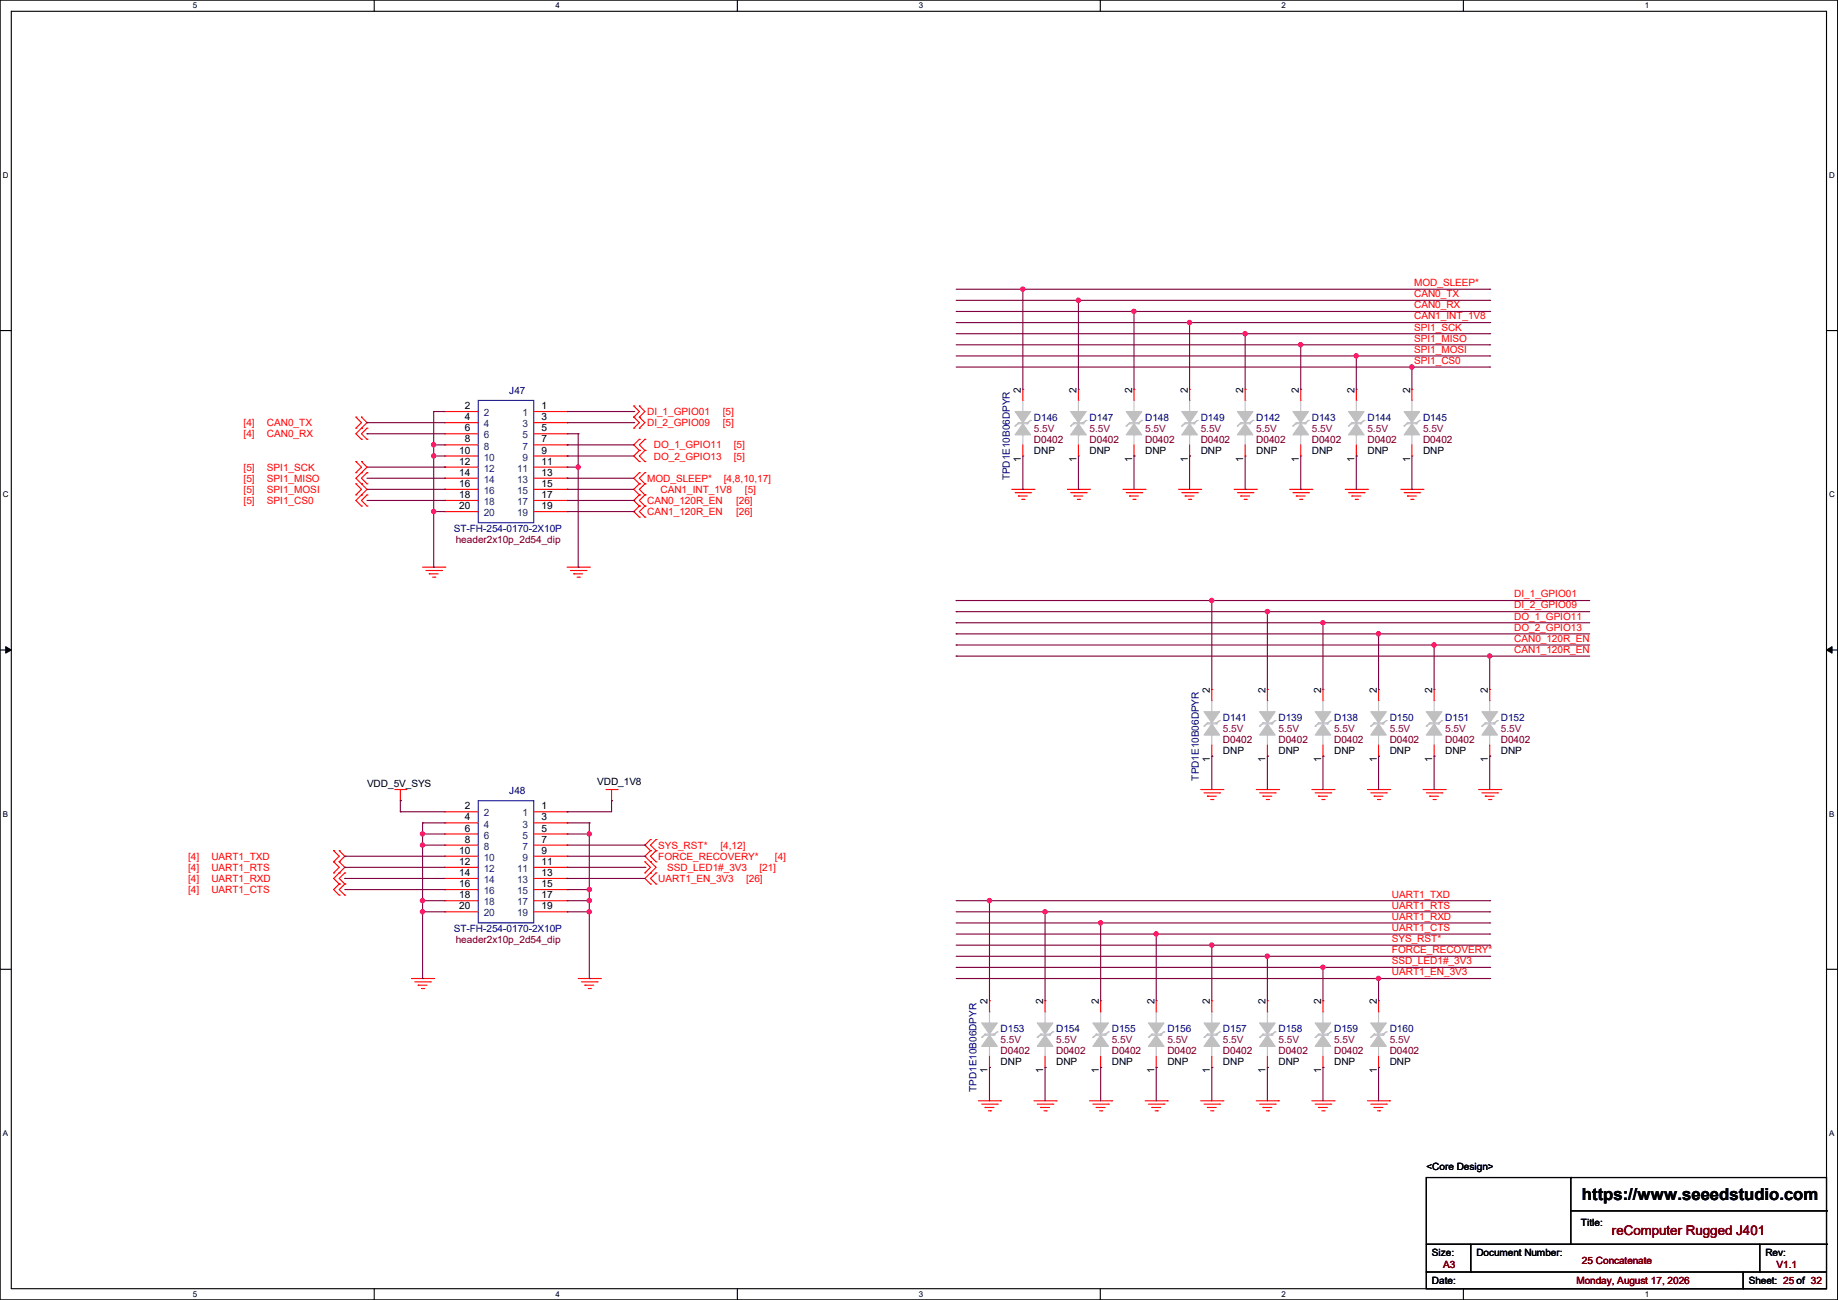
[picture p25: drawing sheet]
<svg xmlns="http://www.w3.org/2000/svg" width="420mm" height="297mm" viewBox="0 0 420 297" stroke-linecap="round" stroke-linejoin="round" font-family="sans-serif">
<defs><g id="words">
<text font-size="3.8" x="361.5" y="274.1">https://www.seeedstudio.com</text>
<text font-size="3" fill="#800000" x="368.3" y="282.2">reComputer Rugged J401</text>
<g font-size="2.3" fill="#f00">
<text x="323.1" y="65.4">MOD_SLEEP*</text>
<text x="323.1" y="70.4">CAN0_RX</text>
<text x="323.1" y="67.9">CAN0_TX</text>
<text x="323.1" y="75.5">SPI1_SCK</text>
<text x="323.1" y="73">CAN1_INT_1V8</text>
<text x="323.1" y="83.1">SPI1_CS0</text>
<text x="323.1" y="80.6">SPI1_MOSI</text>
<text x="323.1" y="78.1">SPI1_MISO</text>
<text x="147.9" y="94.8">DI_1_GPIO01</text>
<text x="165.1" y="94.8">[5]</text>
<text x="55.7" y="97.4">[4]</text>
<text x="55.7" y="99.9">[4]</text>
<text x="61" y="97.4">CAN0_TX</text>
<text x="61" y="99.9">CAN0_RX</text>
<text x="147.9" y="97.4">DI_2_GPIO09</text>
<text x="165.1" y="97.4">[5]</text>
<text x="55.7" y="107.5">[5]</text>
<text x="61" y="107.5">SPI1_SCK</text>
<text x="149.4" y="102.4">DO_1_GPIO11</text>
<text x="149.4" y="105">DO_2_GPIO13</text>
<text x="167.7" y="102.4">[5]</text>
<text x="167.7" y="105">[5]</text>
<text x="55.7" y="112.6">[5]</text>
<text x="55.7" y="110.1">[5]</text>
<text x="61" y="112.6">SPI1_MOSI</text>
<text x="61" y="110.1">SPI1_MISO</text>
<text x="147.9" y="110.1">MOD_SLEEP*</text>
<text x="150.9" y="112.6">CAN1_INT_1V8</text>
<text x="165.4" y="110.1">[4,8,10,17]</text>
<text x="170.2" y="112.6">[5]</text>
<text x="55.7" y="115.1">[5]</text>
<text x="61" y="115.1">SPI1_CS0</text>
<text x="147.9" y="115.1">CAN0_120R_EN</text>
<text x="147.9" y="117.7">CAN1_120R_EN</text>
<text x="168.2" y="115.1">[26]</text>
<text x="168.2" y="117.7">[26]</text>
<text x="346" y="136.5">DI_1_GPIO01</text>
<text x="346" y="141.6">DO_1_GPIO11</text>
<text x="346" y="139">DI_2_GPIO09</text>
<text x="346" y="149.2">CAN1_120R_EN</text>
<text x="346" y="146.6">CAN0_120R_EN</text>
<text x="346" y="144.1">DO_2_GPIO13</text>
<text x="43" y="196.4">[4]</text>
<text x="48.3" y="196.4">UART1_TXD</text>
<text x="150.4" y="193.9">SYS_RST*</text>
<text x="150.4" y="196.4">FORCE_RECOVERY*</text>
<text x="164.6" y="193.9">[4,12]</text>
<text x="177.1" y="196.4">[4]</text>
<text x="43" y="199">[4]</text>
<text x="43" y="201.5">[4]</text>
<text x="48.3" y="199">UART1_RTS</text>
<text x="48.3" y="201.5">UART1_RXD</text>
<text x="150.4" y="201.5">UART1_EN_3V3</text>
<text x="152.4" y="199">SSD_LED1#_3V3</text>
<text x="170.5" y="201.5">[26]</text>
<text x="173.5" y="199">[21]</text>
<text x="43" y="204">[4]</text>
<text x="48.3" y="204">UART1_CTS</text>
<text x="318.1" y="205.1">UART1_TXD</text>
<text x="318.1" y="207.6">UART1_RTS</text>
<text x="318.1" y="215.2">SYS_RST*</text>
<text x="318.1" y="212.7">UART1_CTS</text>
<text x="318.1" y="210.1">UART1_RXD</text>
<text x="318.1" y="220.3">SSD_LED1#_3V3</text>
<text x="318.1" y="217.8">FORCE_RECOVERY*</text>
<text x="318.1" y="222.8">UART1_EN_3V3</text>
</g>
<g font-size="2.3">
<text x="233.3" y="89.7" transform="rotate(-90 233.3 89.7)">2</text>
<text x="246" y="89.7" transform="rotate(-90 246 89.7)">2</text>
<text x="258.7" y="89.7" transform="rotate(-90 258.7 89.7)">2</text>
<text x="271.4" y="89.7" transform="rotate(-90 271.4 89.7)">2</text>
<text x="284.1" y="89.7" transform="rotate(-90 284.1 89.7)">2</text>
<text x="296.8" y="89.7" transform="rotate(-90 296.8 89.7)">2</text>
<text x="309.5" y="89.7" transform="rotate(-90 309.5 89.7)">2</text>
<text x="322.2" y="89.7" transform="rotate(-90 322.2 89.7)">2</text>
<text x="106.2" y="93.5">2</text>
<text x="123.7" y="93.5">1</text>
<text x="106.2" y="96">4</text>
<text x="106.2" y="98.6">6</text>
<text x="106.2" y="101.1">8</text>
<text x="123.7" y="96">3</text>
<text x="123.7" y="98.6">5</text>
<text x="123.7" y="101.1">7</text>
<text x="104.9" y="103.6">10</text>
<text x="104.9" y="106.2">12</text>
<text x="123.7" y="103.6">9</text>
<text x="123.7" y="106.2">11</text>
<text x="233.3" y="105.5" transform="rotate(-90 233.3 105.5)">1</text>
<text x="236.3" y="103.7">DNP</text>
<text x="246" y="105.5" transform="rotate(-90 246 105.5)">1</text>
<text x="249" y="103.7">DNP</text>
<text x="258.7" y="105.5" transform="rotate(-90 258.7 105.5)">1</text>
<text x="261.7" y="103.7">DNP</text>
<text x="271.4" y="105.5" transform="rotate(-90 271.4 105.5)">1</text>
<text x="274.4" y="103.7">DNP</text>
<text x="284.1" y="105.5" transform="rotate(-90 284.1 105.5)">1</text>
<text x="287.1" y="103.7">DNP</text>
<text x="296.8" y="105.5" transform="rotate(-90 296.8 105.5)">1</text>
<text x="299.8" y="103.7">DNP</text>
<text x="309.5" y="105.5" transform="rotate(-90 309.5 105.5)">1</text>
<text x="312.5" y="103.7">DNP</text>
<text x="322.2" y="105.5" transform="rotate(-90 322.2 105.5)">1</text>
<text x="325.2" y="103.7">DNP</text>
<text x="104.9" y="108.7">14</text>
<text x="104.9" y="111.3">16</text>
<text x="104.9" y="113.8">18</text>
<text x="123.7" y="108.7">13</text>
<text x="123.7" y="111.3">15</text>
<text x="123.7" y="113.8">17</text>
<text x="104.9" y="116.3">20</text>
<text x="123.7" y="116.3">19</text>
<text x="276.5" y="158.3" transform="rotate(-90 276.5 158.3)">2</text>
<text x="289.2" y="158.3" transform="rotate(-90 289.2 158.3)">2</text>
<text x="301.9" y="158.3" transform="rotate(-90 301.9 158.3)">2</text>
<text x="314.6" y="158.3" transform="rotate(-90 314.6 158.3)">2</text>
<text x="327.3" y="158.3" transform="rotate(-90 327.3 158.3)">2</text>
<text x="340" y="158.3" transform="rotate(-90 340 158.3)">2</text>
<text x="279.4" y="172.3">DNP</text>
<text x="292.1" y="172.3">DNP</text>
<text x="304.8" y="172.3">DNP</text>
<text x="317.5" y="172.3">DNP</text>
<text x="330.2" y="172.3">DNP</text>
<text x="342.9" y="172.3">DNP</text>
<text x="83.9" y="179.9">VDD_5V_SYS</text>
<text x="136.4" y="179.4">VDD_1V8</text>
<text x="276.5" y="174" transform="rotate(-90 276.5 174)">1</text>
<text x="289.2" y="174" transform="rotate(-90 289.2 174)">1</text>
<text x="301.9" y="174" transform="rotate(-90 301.9 174)">1</text>
<text x="314.6" y="174" transform="rotate(-90 314.6 174)">1</text>
<text x="327.3" y="174" transform="rotate(-90 327.3 174)">1</text>
<text x="340" y="174" transform="rotate(-90 340 174)">1</text>
<text x="106.2" y="184.9">2</text>
<text x="123.7" y="184.9">1</text>
<text x="106.2" y="187.5">4</text>
<text x="106.2" y="190">6</text>
<text x="123.7" y="187.5">3</text>
<text x="123.7" y="190">5</text>
<text x="104.9" y="195.1">10</text>
<text x="104.9" y="197.6">12</text>
<text x="106.2" y="192.5">8</text>
<text x="123.7" y="192.5">7</text>
<text x="123.7" y="195.1">9</text>
<text x="123.7" y="197.6">11</text>
<text x="104.9" y="200.2">14</text>
<text x="104.9" y="202.7">16</text>
<text x="123.7" y="200.2">13</text>
<text x="123.7" y="202.7">15</text>
<text x="104.9" y="205.2">18</text>
<text x="104.9" y="207.8">20</text>
<text x="123.7" y="205.2">17</text>
<text x="123.7" y="207.8">19</text>
<text x="225.7" y="229.4" transform="rotate(-90 225.7 229.4)">2</text>
<text x="238.4" y="229.4" transform="rotate(-90 238.4 229.4)">2</text>
<text x="251.1" y="229.4" transform="rotate(-90 251.1 229.4)">2</text>
<text x="263.8" y="229.4" transform="rotate(-90 263.8 229.4)">2</text>
<text x="276.5" y="229.4" transform="rotate(-90 276.5 229.4)">2</text>
<text x="289.2" y="229.4" transform="rotate(-90 289.2 229.4)">2</text>
<text x="301.9" y="229.4" transform="rotate(-90 301.9 229.4)">2</text>
<text x="314.6" y="229.4" transform="rotate(-90 314.6 229.4)">2</text>
<text x="225.7" y="245.2" transform="rotate(-90 225.7 245.2)">1</text>
<text x="228.6" y="243.4">DNP</text>
<text x="238.4" y="245.2" transform="rotate(-90 238.4 245.2)">1</text>
<text x="241.3" y="243.4">DNP</text>
<text x="251.1" y="245.2" transform="rotate(-90 251.1 245.2)">1</text>
<text x="254" y="243.4">DNP</text>
<text x="263.8" y="245.2" transform="rotate(-90 263.8 245.2)">1</text>
<text x="266.7" y="243.4">DNP</text>
<text x="276.5" y="245.2" transform="rotate(-90 276.5 245.2)">1</text>
<text x="279.4" y="243.4">DNP</text>
<text x="289.2" y="245.2" transform="rotate(-90 289.2 245.2)">1</text>
<text x="292.1" y="243.4">DNP</text>
<text x="301.9" y="245.2" transform="rotate(-90 301.9 245.2)">1</text>
<text x="304.8" y="243.4">DNP</text>
<text x="314.6" y="245.2" transform="rotate(-90 314.6 245.2)">1</text>
<text x="317.5" y="243.4">DNP</text>
<text x="325.9" y="267.3">&lt;Core Design&gt;</text>
<text x="361.2" y="280">Title:</text>
<text x="327.2" y="286.8">Size:</text>
<text x="337.3" y="286.8">Document Number:</text>
<text x="403.4" y="286.8">Rev:</text>
<text x="327.2" y="293.5">Date:</text>
<text x="399.6" y="293.5">Sheet: 25 of 32</text>
</g>
<g font-size="2.3" fill="#004080">
<text x="110.5" y="95.1">2</text>
<text x="119.4" y="95.1">1</text>
<text x="110.5" y="97.6">4</text>
<text x="110.5" y="100.2">6</text>
<text x="119.4" y="97.6">3</text>
<text x="119.4" y="100.2">5</text>
<text x="110.5" y="102.7">8</text>
<text x="110.5" y="105.2">10</text>
<text x="110.5" y="107.8">12</text>
<text x="118.2" y="107.8">11</text>
<text x="119.4" y="102.7">7</text>
<text x="119.4" y="105.2">9</text>
<text x="110.5" y="110.3">14</text>
<text x="110.5" y="112.9">16</text>
<text x="118.2" y="110.3">13</text>
<text x="118.2" y="112.9">15</text>
<text x="110.5" y="115.4">18</text>
<text x="110.5" y="117.9">20</text>
<text x="118.2" y="115.4">17</text>
<text x="118.2" y="117.9">19</text>
<text x="110.5" y="186.5">2</text>
<text x="110.5" y="189.1">4</text>
<text x="110.5" y="191.6">6</text>
<text x="119.4" y="186.5">1</text>
<text x="119.4" y="189.1">3</text>
<text x="119.4" y="191.6">5</text>
<text x="110.5" y="194.1">8</text>
<text x="110.5" y="196.7">10</text>
<text x="119.4" y="194.1">7</text>
<text x="119.4" y="196.7">9</text>
<text x="110.5" y="199.2">12</text>
<text x="110.5" y="201.8">14</text>
<text x="118.2" y="199.2">11</text>
<text x="118.2" y="201.8">13</text>
<text x="110.5" y="204.3">16</text>
<text x="110.5" y="206.8">18</text>
<text x="110.5" y="209.4">20</text>
<text x="118.2" y="204.3">15</text>
<text x="118.2" y="206.8">17</text>
<text x="118.2" y="209.4">19</text>
</g>
<g font-size="2.3" fill="#000080">
<text x="116.4" y="90">J47</text>
<text x="236.3" y="96.1">D146</text>
<text x="249" y="96.1">D147</text>
<text x="261.7" y="96.1">D148</text>
<text x="274.4" y="96.1">D149</text>
<text x="287.1" y="96.1">D142</text>
<text x="299.8" y="96.1">D143</text>
<text x="312.5" y="96.1">D144</text>
<text x="325.2" y="96.1">D145</text>
<text x="230.8" y="109.8" transform="rotate(-90 230.8 109.8)">TPD1E10B06DPYR</text>
<text x="103.7" y="121.5">ST-FH-254-0170-2X10P</text>
<text x="279.4" y="164.7">D141</text>
<text x="292.1" y="164.7">D139</text>
<text x="304.8" y="164.7">D138</text>
<text x="317.5" y="164.7">D150</text>
<text x="330.2" y="164.7">D151</text>
<text x="342.9" y="164.7">D152</text>
<text x="273.9" y="178.4" transform="rotate(-90 273.9 178.4)">TPD1E10B06DPYR</text>
<text x="116.4" y="181.4">J48</text>
<text x="103.7" y="212.9">ST-FH-254-0170-2X10P</text>
<text x="228.6" y="235.8">D153</text>
<text x="241.3" y="235.8">D154</text>
<text x="254" y="235.8">D155</text>
<text x="266.7" y="235.8">D156</text>
<text x="279.4" y="235.8">D157</text>
<text x="292.1" y="235.8">D158</text>
<text x="304.8" y="235.8">D159</text>
<text x="317.5" y="235.8">D160</text>
<text x="223.1" y="249.5" transform="rotate(-90 223.1 249.5)">TPD1E10B06DPYR</text>
</g>
<g font-size="2.3" fill="#800000">
<text x="236.3" y="101.2">D0402</text>
<text x="249" y="101.2">D0402</text>
<text x="261.7" y="101.2">D0402</text>
<text x="274.4" y="101.2">D0402</text>
<text x="287.1" y="101.2">D0402</text>
<text x="299.8" y="101.2">D0402</text>
<text x="312.5" y="101.2">D0402</text>
<text x="325.2" y="101.2">D0402</text>
<text x="104.2" y="124">header2x10p_2d54_dip</text>
<text x="279.4" y="169.8">D0402</text>
<text x="292.1" y="169.8">D0402</text>
<text x="304.8" y="169.8">D0402</text>
<text x="317.5" y="169.8">D0402</text>
<text x="330.2" y="169.8">D0402</text>
<text x="342.9" y="169.8">D0402</text>
<text x="104.2" y="215.5">header2x10p_2d54_dip</text>
<text x="228.6" y="240.9">D0402</text>
<text x="241.3" y="240.9">D0402</text>
<text x="254" y="240.9">D0402</text>
<text x="266.7" y="240.9">D0402</text>
<text x="279.4" y="240.9">D0402</text>
<text x="292.1" y="240.9">D0402</text>
<text x="304.8" y="240.9">D0402</text>
<text x="317.5" y="240.9">D0402</text>
<text x="329.7" y="289.6">A3</text>
<text x="360.2" y="293.5">Monday, August 17, 2026</text>
<text x="361.5" y="288.9">25 Concatenate</text>
<text x="405.9" y="289.6">V1.1</text>
</g>
<g font-size="2.3" fill="#800040">
<text x="236.3" y="98.6">5.5V</text>
<text x="249" y="98.6">5.5V</text>
<text x="261.7" y="98.6">5.5V</text>
<text x="274.4" y="98.6">5.5V</text>
<text x="287.1" y="98.6">5.5V</text>
<text x="299.8" y="98.6">5.5V</text>
<text x="312.5" y="98.6">5.5V</text>
<text x="325.2" y="98.6">5.5V</text>
<text x="279.4" y="167.2">5.5V</text>
<text x="292.1" y="167.2">5.5V</text>
<text x="304.8" y="167.2">5.5V</text>
<text x="317.5" y="167.2">5.5V</text>
<text x="330.2" y="167.2">5.5V</text>
<text x="342.9" y="167.2">5.5V</text>
<text x="228.6" y="238.3">5.5V</text>
<text x="241.3" y="238.3">5.5V</text>
<text x="254" y="238.3">5.5V</text>
<text x="266.7" y="238.3">5.5V</text>
<text x="279.4" y="238.3">5.5V</text>
<text x="292.1" y="238.3">5.5V</text>
<text x="304.8" y="238.3">5.5V</text>
<text x="317.5" y="238.3">5.5V</text>
</g>
<g font-size="1.8">
<text x="44" y="1.9">5</text>
<text x="127" y="1.9">4</text>
<text x="209.9" y="1.9">3</text>
<text x="292.9" y="1.9">2</text>
<text x="375.8" y="1.9">1</text>
<text x=".7" y="40.6">D</text>
<text x="418" y="40.6">D</text>
<text x=".7" y="113.6">C</text>
<text x="418" y="113.6">C</text>
<text x=".7" y="186.6">B</text>
<text x="418" y="186.6">B</text>
<text x=".7" y="259.5">A</text>
<text x="418" y="259.5">A</text>
<text x="44" y="296.3">5</text>
<text x="127" y="296.3">4</text>
<text x="209.9" y="296.3">3</text>
<text x="292.9" y="296.3">2</text>
<text x="375.8" y="296.3">1</text>
</g>
</g></defs>
<path d="M0 0h419.9v297h-419.9zM2.6 2.6h414.8v291.8h-414.8z" fill="none" stroke="#000" stroke-width=".25"/>
<g fill="#fff">
<path d="M44 .3h1v2h-1z"/>
<path d="M44 294.7h1v2h-1z"/>
</g>
<path d="M85.5 0v2.6M85.5 294.4v2.6" fill="none" stroke="#000" stroke-width=".25"/>
<g fill="#fff">
<path d="M127 .3h.9v2h-.9z"/>
<path d="M127 294.7h.9v2h-.9z"/>
</g>
<path d="M168.5 0v2.6M168.5 294.4v2.6" fill="none" stroke="#000" stroke-width=".25"/>
<g fill="#fff">
<path d="M209.9 .3h1v2h-1z"/>
<path d="M209.9 294.7h1v2h-1z"/>
</g>
<path d="M251.4 0v2.6M251.4 294.4v2.6" fill="none" stroke="#000" stroke-width=".25"/>
<g fill="#fff">
<path d="M292.9 .3h.9v2h-.9z"/>
<path d="M292.9 294.7h.9v2h-.9z"/>
</g>
<path d="M334.4 0v2.6M334.4 294.4v2.6" fill="none" stroke="#000" stroke-width=".25"/>
<g fill="#fff">
<path d="M375.8 .3h1v2h-1z"/>
<path d="M375.8 294.7h1v2h-1z"/>
<path d="M.7 39h1.2v2h-1.2z"/>
<path d="M418 39h1.3v2h-1.3z"/>
<path d="M.7 112h1.2v2h-1.2z"/>
<path d="M418 112h1.3v2h-1.3z"/>
</g>
<path d="M0 75.5h2.6M417.4 75.5h2.5" fill="none" stroke="#000" stroke-width=".25"/>
<g fill="#fff">
<path d="M.7 185h1.2v1.9h-1.2z"/>
<path d="M418 185h1.2v1.9h-1.2z"/>
</g>
<path d="M0 148.5h2.6M417.4 148.5h2.5" fill="none" stroke="#000" stroke-width=".25"/>
<path d="M1.3 147.7l1.3 .8-1.3 .7zM417.4 148.5l1.2-.8v1.5z" fill="#000" stroke="#000" stroke-width=".23"/>
<g fill="#fff">
<path d="M.7 257.9h1.2v2h-1.2z"/>
<path d="M418 257.9h1.2v2h-1.2z"/>
</g>
<g fill="none" stroke="#000" stroke-width=".25">
<path d="M0 221.4h2.6M417.4 221.4h2.5M325.9 269h91.5v25.4h-91.5zM358.9 269h.1M358.9 269v15.3M358.9 276.6h58.5M417.4 276.6h.1M325.9 290.6h.1M325.9 290.6h91.5M325.9 284.3h91.5M336.1 290.6h.1M336.1 284.3v6.3"/>
<path d="M398.3 294.4h.1M398.3 290.6v3.8M402.1 290.6h.1M402.1 284.3v6.3M417.4 284.3h.1"/>
</g>
<g fill="none" stroke="#f00" stroke-width=".25">
<path d="M81.3 95.3h.1M81.3 97.8h.1M81.3 95.3l1.3 1.3-1.3 1.2M82.6 97.8h.1M82.6 95.3h.1M82.6 95.3l1.3 1.3-2.6 2.5 1.3 1.3M83.9 97.8h.1M83.9 97.8l-1.3 1.3 1.3 1.3M101.6 94h.1M101.6 96.6h.1M101.6 99.1h.1M101.6 94h7.7"/>
<path d="M101.6 96.6h7.7M101.6 99.1h7.7M122 94h7.6M122 96.6h7.6M122 99.1h7.6M129.6 94h.1M129.6 96.6h.1M129.6 99.1h.1M144.8 92.8h.1M144.8 95.3h.1M144.8 97.8h.1M144.8 92.8l1.3 1.2-1.3 1.3"/>
<path d="M144.8 95.3l1.3 1.3-1.3 1.2M146.1 92.8h.1M146.1 95.3h.1M146.1 97.8h.1M146.1 92.8l1.3 1.2-1.3 1.3M146.1 95.3l1.3 1.3-1.3 1.2M233.7 88.9h.1M233.7 88.9v2.6M246.4 88.9h.1M246.4 88.9v2.6M259.1 88.9h.1M259.1 88.9v2.6"/>
<path d="M271.8 88.9h.1M271.8 88.9v2.6M284.5 88.9h.1M284.5 88.9v2.6M297.2 88.9h.1M297.2 88.9v2.6M309.9 88.9h.1M309.9 88.9v2.6M322.6 88.9h.1M322.6 88.9v2.6M81.3 105.5h.1M81.3 108h.1"/>
<path d="M81.3 110.5h.1M81.3 113.1h.1M81.3 105.5l1.3 1.2-1.3 1.3M81.3 110.5l1.3 1.3-1.3 1.3M82.6 108h.1M82.6 105.5h.1M82.6 113.1h.1M82.6 110.5h.1M82.6 115.6h.1M82.6 100.4h.1M82.6 105.5l1.3 1.2-2.6 2.6 2.6 2.5-2.6 2.5 1.3 1.3M83.9 108h.1"/>
<path d="M83.9 110.5h.1M83.9 113.1h.1M83.9 115.6h.1M83.9 100.4h.1M83.9 108l-1.3 1.3 1.3 1.2M83.9 113.1l-1.3 1.2 1.3 1.3M101.6 101.6h.1M101.6 104.2h.1M101.6 106.7h.1M101.6 109.3h.1M101.6 111.8h.1M101.6 114.3h.1"/>
<path d="M101.6 116.9h.1M101.6 111.8h7.7M101.6 101.6h7.7M101.6 104.2h7.7M101.6 106.7h7.7M101.6 109.3h7.7M101.6 114.3h7.7M101.6 116.9h7.7M122 111.8h7.6M122 101.6h7.6M122 104.2h7.6M122 106.7h7.6"/>
<path d="M122 109.3h7.6M122 114.3h7.6M122 116.9h7.6M129.6 101.6h.1M129.6 104.2h.1M129.6 106.7h.1M129.6 109.3h.1M129.6 111.8h.1M129.6 114.3h.1M129.6 116.9h.1M146.1 108h.1M146.1 110.5h.1"/>
<path d="M146.1 113.1h.1M146.1 115.6h.1M146.1 118.2h.1M146.1 100.4h.1M146.1 102.9h.1M146.1 105.5h.1M146.1 108l-1.3 1.3 1.3 1.2M146.1 110.5l-1.3 1.3 1.3 1.3M146.1 113.1l-1.3 1.2 1.3 1.3M146.1 115.6l-1.3 1.3 1.3 1.3M146.1 100.4l-1.3 1.2 1.3 1.3M146.1 102.9l-1.3 1.3 1.3 1.3"/>
<path d="M147.4 110.5h.1M147.4 108h.1M147.4 113.1h.1M147.4 115.6h.1M147.4 118.2h.1M147.4 102.9h.1M147.4 100.4h.1M147.4 105.5h.1M147.4 108l-1.3 1.3 1.3 1.2M147.4 110.5l-1.3 1.3 1.3 1.3M147.4 113.1l-1.3 1.2 1.3 1.3M147.4 115.6l-1.3 1.3 1.3 1.3"/>
<path d="M147.4 100.4l-1.3 1.2 1.3 1.3M147.4 102.9l-1.3 1.3 1.3 1.3M231.2 111.8h5.1M231.9 112.6h3.6M232.7 113.3h.1M232.7 113.3h2M233.5 114.1h.5M233.7 104.2h.1M233.7 101.6v2.6M234 114.1h.1M235.5 112.6h.1M236.3 111.8h.1"/>
<path d="M243.9 111.8h5.1M244.6 112.6h3.6M245.4 113.3h.1M245.4 113.3h2M246.2 114.1h.5M246.4 104.2h.1M246.4 101.6v2.6M246.7 114.1h.1M248.2 112.6h.1M249 111.8h.1M256.6 111.8h5.1M257.3 112.6h3.6"/>
<path d="M258.1 113.3h.1M258.1 113.3h2M258.9 114.1h.5M259.1 104.2h.1M259.1 101.6v2.6M259.4 114.1h.1M260.9 112.6h.1M261.7 111.8h.1M269.3 111.8h5.1M270 112.6h3.6M270.8 113.3h.1M270.8 113.3h2"/>
<path d="M271.6 114.1h.5M271.8 104.2h.1M271.8 101.6v2.6M272.1 114.1h.1M273.6 112.6h.1M274.4 111.8h.1M282 111.8h5.1M282.7 112.6h3.6M283.5 113.3h.1M283.5 113.3h2M284.3 114.1h.5M284.5 104.2h.1"/>
<path d="M284.5 101.6v2.6M284.8 114.1h.1M286.3 112.6h.1M287.1 111.8h.1M294.7 111.8h5.1M295.4 112.6h3.6M296.2 113.3h.1M296.2 113.3h2M297 114.1h.5M297.2 104.2h.1M297.2 101.6v2.6M297.5 114.1h.1"/>
<path d="M299 112.6h.1M299.8 111.8h.1M307.4 111.8h5.1M308.1 112.6h3.6M308.9 113.3h.1M308.9 113.3h2M309.7 114.1h.5M309.9 104.2h.1M309.9 101.6v2.6M310.2 114.1h.1M311.7 112.6h.1M312.5 111.8h.1"/>
<path d="M320.1 111.8h5.1M320.8 112.6h3.6M321.6 113.3h.1M321.6 113.3h2M322.4 114.1h.5M322.6 104.2h.1M322.6 101.6v2.6M322.9 114.1h.1M324.4 112.6h.1M325.2 111.8h.1M96.6 129.6h5M97.3 130.3h3.6"/>
<path d="M98.1 131.1h.1M98.1 131.1h2M98.8 131.9h.6M99.4 131.9h.1M100.9 130.3h.1M101.6 129.6h.1M129.6 129.6h5.1M130.3 130.3h3.6M131.1 131.1h.1M131.1 131.1h2M131.9 131.9h.5M132.4 131.9h.1"/>
<path d="M133.9 130.3h.1M134.7 129.6h.1M276.9 157.5h.1M276.9 157.5v2.6M289.6 157.5h.1M289.6 157.5v2.6M302.3 157.5h.1M302.3 157.5v2.6M315 157.5h.1M315 157.5v2.6M327.7 157.5h.1M327.7 157.5v2.6"/>
<path d="M340.4 157.5h.1M340.4 157.5v2.6M276.9 172.8h.1M276.9 170.2v2.6M289.6 172.8h.1M289.6 170.2v2.6M302.3 172.8h.1M302.3 170.2v2.6M315 172.8h.1M315 170.2v2.6M327.7 172.8h.1M327.7 170.2v2.6"/>
<path d="M340.4 172.8h.1M340.4 170.2v2.6M76.2 194.4h.1M76.2 196.9h.1M76.2 199.4h.1M76.2 194.4l1.3 1.2-1.3 1.3M76.2 196.9l1.3 1.3-1.3 1.2M77.5 196.9h.1M77.5 194.4h.1M77.5 199.4h.1M77.5 194.4l1.3 1.2-1.3 1.3M77.5 196.9l1.3 1.3-2.6 2.5 1.3 1.3"/>
<path d="M78.8 199.4h.1M78.8 199.4l-1.3 1.3 1.3 1.3M90.2 180.4h2.6M91.5 182.9h.1M91.5 180.4v2.5M92.8 180.4h.1M101.6 185.5h.1M101.6 188h.1M101.6 190.5h.1M101.6 193.1h.1M101.6 195.6h.1M101.6 198.2h.1"/>
<path d="M101.6 185.5h7.7M101.6 188h7.7M101.6 190.5h7.7M101.6 193.1h7.7M101.6 195.6h7.7M101.6 198.2h7.7M122 185.5h7.6M122 188h7.6M122 190.5h7.6M122 193.1h7.6M122 195.6h7.6M122 198.2h7.6"/>
<path d="M129.6 185.5h.1M129.6 188h.1M129.6 190.5h.1M129.6 193.1h.1M129.6 195.6h.1M129.6 198.2h.1M138.5 180.4h2.5M139.7 182.9h.1M139.7 180.4v2.5M141 180.4h.1M147.4 196.9h.1M147.4 199.4h.1"/>
<path d="M147.4 196.9l1.2 1.3-1.2 1.2M148.6 196.9h.1M148.6 199.4h.1M148.6 191.8h.1M148.6 194.4h.1M148.6 194.4l-1.2 1.2 2.5 2.6-2.5 2.5 1.2 1.3M148.6 191.8l-1.2 1.3 1.2 1.3M149.9 194.4h.1M149.9 191.8h.1M149.9 196.9h.1M149.9 199.4h.1M149.9 191.8l-1.3 1.3 1.3 1.3"/>
<path d="M149.9 194.4l-1.3 1.2 1.3 1.3M149.9 199.4l-1.3 1.3 1.3 1.3M274.4 180.4h5M275.1 181.1h3.6M275.9 181.9h.1M275.9 181.9h2M276.6 182.7h.6M277.2 182.7h.1M278.7 181.1h.1M279.4 180.4h.1M287.1 180.4h5M287.8 181.1h3.6"/>
<path d="M288.6 181.9h.1M288.6 181.9h2M289.3 182.7h.6M289.9 182.7h.1M291.4 181.1h.1M292.1 180.4h.1M299.8 180.4h5M300.5 181.1h3.6M301.3 181.9h.1M301.3 181.9h2M302 182.7h.6M302.6 182.7h.1"/>
<path d="M304.1 181.1h.1M304.8 180.4h.1M312.5 180.4h5M313.2 181.1h3.6M314 181.9h.1M314 181.9h2M314.7 182.7h.6M315.3 182.7h.1M316.8 181.1h.1M317.5 180.4h.1M325.2 180.4h5M325.9 181.1h3.6"/>
<path d="M326.7 181.9h.1M326.7 181.9h2M327.4 182.7h.6M328 182.7h.1M329.5 181.1h.1M330.2 180.4h.1M337.9 180.4h5M338.6 181.1h3.6M339.4 181.9h.1M339.4 181.9h2M340.1 182.7h.6M340.7 182.7h.1"/>
<path d="M342.2 181.1h.1M342.9 180.4h.1M77.5 202h.1M77.5 204.5h.1M77.5 202l-1.3 1.2 1.3 1.3M78.8 202h.1M78.8 204.5h.1M78.8 202l-1.3 1.2 1.3 1.3M101.6 200.7h.1M101.6 203.2h.1M101.6 205.8h.1M101.6 208.3h.1"/>
<path d="M101.6 200.7h7.7M101.6 203.2h7.7M101.6 205.8h7.7M101.6 208.3h7.7M122 200.7h7.6M122 203.2h7.6M122 205.8h7.6M122 208.3h7.6M129.6 200.7h.1M129.6 203.2h.1M129.6 205.8h.1M129.6 208.3h.1"/>
<path d="M148.6 202h.1M149.9 202h.1M94 223.6h5.1M94.8 224.3h3.5M95.5 225.1h.1M95.5 225.1h2.1M96.3 225.8h.5M96.8 225.8h.1M98.3 224.3h.1M99.1 223.6h.1M132.1 223.6h5.1M132.9 224.3h3.5"/>
<path d="M133.6 225.1h.1M133.6 225.1h2.1M134.4 225.8h.5M134.9 225.8h.1M136.4 224.3h.1M137.2 223.6h.1M226.1 228.6h.1M226.1 228.6v2.6M238.8 228.6h.1M238.8 228.6v2.6M251.5 228.6h.1M251.5 228.6v2.6"/>
<path d="M264.2 228.6h.1M264.2 228.6v2.6M276.9 228.6h.1M276.9 228.6v2.6M289.6 228.6h.1M289.6 228.6v2.6M302.3 228.6h.1M302.3 228.6v2.6M315 228.6h.1M315 228.6v2.6M223.6 251.5h5M224.3 252.3h3.6"/>
<path d="M225.1 253h.1M225.1 253h2M225.8 253.8h.6M226.1 243.9h.1M226.1 241.3v2.6M226.4 253.8h.1M227.9 252.3h.1M228.6 251.5h.1M236.3 251.5h5M237 252.3h3.6M237.8 253h.1M237.8 253h2"/>
<path d="M238.5 253.8h.6M238.8 243.9h.1M238.8 241.3v2.6M239.1 253.8h.1M240.6 252.3h.1M241.3 251.5h.1M249 251.5h5M249.7 252.3h3.6M250.5 253h.1M250.5 253h2M251.2 253.8h.6M251.5 243.9h.1"/>
<path d="M251.5 241.3v2.6M251.8 253.8h.1M253.3 252.3h.1M254 251.5h.1M261.7 251.5h5M262.4 252.3h3.6M263.2 253h.1M263.2 253h2M263.9 253.8h.6M264.2 243.9h.1M264.2 241.3v2.6M264.5 253.8h.1"/>
<path d="M266 252.3h.1M266.7 251.5h.1M274.4 251.5h5M275.1 252.3h3.6M275.9 253h.1M275.9 253h2M276.6 253.8h.6M276.9 243.9h.1M276.9 241.3v2.6M277.2 253.8h.1M278.7 252.3h.1M279.4 251.5h.1"/>
<path d="M287.1 251.5h5M287.8 252.3h3.6M288.6 253h.1M288.6 253h2M289.3 253.8h.6M289.6 243.9h.1M289.6 241.3v2.6M289.9 253.8h.1M291.4 252.3h.1M292.1 251.5h.1M299.8 251.5h5M300.5 252.3h3.6"/>
<path d="M301.3 253h.1M301.3 253h2M302 253.8h.6M302.3 243.9h.1M302.3 241.3v2.6M302.6 253.8h.1M304.1 252.3h.1M304.8 251.5h.1M312.5 251.5h5M313.2 252.3h3.6M314 253h.1M314 253h2"/>
<path d="M314.7 253.8h.6M315 243.9h.1M315 241.3v2.6M315.3 253.8h.1M316.8 252.3h.1M317.5 251.5h.1"/>
</g>
<path d="M109.3 91.5h12.7v27.9h-12.7zM109.3 182.9h12.7v28h-12.7z" fill="none" stroke="#00f" stroke-width=".25"/>
<g fill="#c0c0c0" stroke="#c0c0c0" stroke-width=".25">
<path d="M276.9 236.5l1.8 2.6h-3.6z" fill-rule="evenodd"/>
<path d="M275.1 233.7h3.6l-1.8 2.6z" fill-rule="evenodd"/>
<path d="M289.6 236.5l1.8 2.6h-3.6z" fill-rule="evenodd"/>
<path d="M287.8 233.7h3.6l-1.8 2.6z" fill-rule="evenodd"/>
<path d="M315 165.4l1.8 2.5h-3.6z" fill-rule="evenodd"/>
<path d="M313.2 162.6h3.6l-1.8 2.5z" fill-rule="evenodd"/>
<path d="M289.6 165.4l1.8 2.5h-3.6z" fill-rule="evenodd"/>
<path d="M287.8 162.6h3.6l-1.8 2.5z" fill-rule="evenodd"/>
<path d="M233.7 96.8l1.8 2.6h-3.6z" fill-rule="evenodd"/>
<path d="M231.9 94h3.6l-1.8 2.6z" fill-rule="evenodd"/>
<path d="M284.5 96.8l1.8 2.6h-3.6z" fill-rule="evenodd"/>
<path d="M282.7 94h3.6l-1.8 2.6z" fill-rule="evenodd"/>
<path d="M302.3 236.5l1.8 2.6h-3.6z" fill-rule="evenodd"/>
<path d="M300.5 233.7h3.6l-1.8 2.6z" fill-rule="evenodd"/>
<path d="M327.7 165.4l1.8 2.5h-3.6z" fill-rule="evenodd"/>
<path d="M325.9 162.6h3.6l-1.8 2.5z" fill-rule="evenodd"/>
<path d="M226.1 236.5l1.8 2.6h-3.6z" fill-rule="evenodd"/>
<path d="M224.3 233.7h3.6l-1.8 2.6z" fill-rule="evenodd"/>
<path d="M246.4 96.8l1.8 2.6h-3.6z" fill-rule="evenodd"/>
<path d="M244.6 94h3.6l-1.8 2.6z" fill-rule="evenodd"/>
<path d="M297.2 96.8l1.8 2.6h-3.6z" fill-rule="evenodd"/>
<path d="M295.4 94h3.6l-1.8 2.6z" fill-rule="evenodd"/>
<path d="M315 236.5l1.8 2.6h-3.6z" fill-rule="evenodd"/>
<path d="M313.2 233.7h3.6l-1.8 2.6z" fill-rule="evenodd"/>
<path d="M340.4 165.4l1.8 2.5h-3.6z" fill-rule="evenodd"/>
<path d="M338.6 162.6h3.6l-1.8 2.5z" fill-rule="evenodd"/>
<path d="M238.8 236.5l1.8 2.6h-3.6z" fill-rule="evenodd"/>
<path d="M237 233.7h3.6l-1.8 2.6z" fill-rule="evenodd"/>
<path d="M259.1 96.8l1.8 2.6h-3.6z" fill-rule="evenodd"/>
<path d="M257.3 94h3.6l-1.8 2.6z" fill-rule="evenodd"/>
<path d="M309.9 96.8l1.8 2.6h-3.6z" fill-rule="evenodd"/>
<path d="M308.1 94h3.6l-1.8 2.6z" fill-rule="evenodd"/>
<path d="M251.5 236.5l1.8 2.6h-3.6z" fill-rule="evenodd"/>
<path d="M249.7 233.7h3.6l-1.8 2.6z" fill-rule="evenodd"/>
<path d="M271.8 96.8l1.8 2.6h-3.6z" fill-rule="evenodd"/>
<path d="M270 94h3.6l-1.8 2.6z" fill-rule="evenodd"/>
<path d="M302.3 165.4l1.8 2.5h-3.6z" fill-rule="evenodd"/>
<path d="M300.5 162.6h3.6l-1.8 2.5z" fill-rule="evenodd"/>
<path d="M322.6 96.8l1.8 2.6h-3.6z" fill-rule="evenodd"/>
<path d="M320.8 94h3.6l-1.8 2.6z" fill-rule="evenodd"/>
<path d="M276.9 165.4l1.8 2.5h-3.6z" fill-rule="evenodd"/>
<path d="M275.1 162.6h3.6l-1.8 2.5z" fill-rule="evenodd"/>
<path d="M264.2 236.5l1.8 2.6h-3.6z" fill-rule="evenodd"/>
<path d="M262.4 233.7h3.6l-1.8 2.6z" fill-rule="evenodd"/>
</g>
<g fill="none" stroke="#c0c0c0" stroke-width=".25">
<path d="M231.9 97.3h.1M232.7 96.6h.1M232.7 96.6h2M232.7 96.6l-.8 .7M233.7 91.5h.1M233.7 99.4h.1M233.7 91.5v2.5M233.7 99.4v2.2M234.7 96.6h.1M234.7 96.8h.1M234.7 96.8h-2l-.8 .5M235.5 96.1h.1"/>
<path d="M235.5 96.1l-.8 .5M235.5 96.1l-.8 .7M244.6 97.3h.1M245.4 96.6h.1M245.4 96.6h2M245.4 96.6l-.8 .7M246.4 91.5h.1M246.4 99.4h.1M246.4 91.5v2.5M246.4 99.4v2.2M247.4 96.6h.1M247.4 96.8h.1"/>
<path d="M247.4 96.8h-2l-.8 .5M248.2 96.1h.1M248.2 96.1l-.8 .5M248.2 96.1l-.8 .7M257.3 97.3h.1M258.1 96.6h.1M258.1 96.6h2M258.1 96.6l-.8 .7M259.1 91.5h.1M259.1 99.4h.1M259.1 91.5v2.5M259.1 99.4v2.2"/>
<path d="M260.1 96.6h.1M260.1 96.8h.1M260.1 96.8h-2l-.8 .5M260.9 96.1h.1M260.9 96.1l-.8 .5M260.9 96.1l-.8 .7M270 97.3h.1M270.8 96.6h.1M270.8 96.6h2M270.8 96.6l-.8 .7M271.8 91.5h.1M271.8 99.4h.1"/>
<path d="M271.8 91.5v2.5M271.8 99.4v2.2M272.8 96.6h.1M272.8 96.8h.1M272.8 96.8h-2l-.8 .5M273.6 96.1h.1M273.6 96.1l-.8 .5M273.6 96.1l-.8 .7M282.7 97.3h.1M283.5 96.6h.1M283.5 96.6h2M283.5 96.6l-.8 .7"/>
<path d="M284.5 91.5h.1M284.5 99.4h.1M284.5 91.5v2.5M284.5 99.4v2.2M285.5 96.6h.1M285.5 96.8h.1M285.5 96.8h-2l-.8 .5M286.3 96.1h.1M286.3 96.1l-.8 .5M286.3 96.1l-.8 .7M295.4 97.3h.1M296.2 96.6h.1"/>
<path d="M296.2 96.6h2M296.2 96.6l-.8 .7M297.2 91.5h.1M297.2 99.4h.1M297.2 91.5v2.5M297.2 99.4v2.2M298.2 96.6h.1M298.2 96.8h.1M298.2 96.8h-2l-.8 .5M299 96.1h.1M299 96.1l-.8 .5M299 96.1l-.8 .7"/>
<path d="M308.1 97.3h.1M308.9 96.6h.1M308.9 96.6h2M308.9 96.6l-.8 .7M309.9 91.5h.1M309.9 99.4h.1M309.9 91.5v2.5M309.9 99.4v2.2M310.9 96.6h.1M310.9 96.8h.1M310.9 96.8h-2l-.8 .5M311.7 96.1h.1"/>
<path d="M311.7 96.1l-.8 .5M311.7 96.1l-.8 .7M320.8 97.3h.1M321.6 96.6h.1M321.6 96.6h2M321.6 96.6l-.8 .7M322.6 91.5h.1M322.6 99.4h.1M322.6 91.5v2.5M322.6 99.4v2.2M323.6 96.6h.1M323.6 96.8h.1"/>
<path d="M323.6 96.8h-2l-.8 .5M324.4 96.1h.1M324.4 96.1l-.8 .5M324.4 96.1l-.8 .7M275.1 165.9h.1M275.9 165.1h.1M275.9 165.1h2M275.9 165.1l-.8 .8M276.9 160.1h.1M276.9 167.9h.1M276.9 160.1v2.5M276.9 167.9v2.3"/>
<path d="M277.9 165.1h.1M277.9 165.4h.1M277.9 165.4h-2l-.8 .5M278.7 164.6h.1M278.7 164.6l-.8 .5M278.7 164.6l-.8 .8M287.8 165.9h.1M288.6 165.1h.1M288.6 165.1h2M288.6 165.1l-.8 .8M289.6 160.1h.1M289.6 167.9h.1"/>
<path d="M289.6 160.1v2.5M289.6 167.9v2.3M290.6 165.1h.1M290.6 165.4h.1M290.6 165.4h-2l-.8 .5M291.4 164.6h.1M291.4 164.6l-.8 .5M291.4 164.6l-.8 .8M300.5 165.9h.1M301.3 165.1h.1M301.3 165.1h2M301.3 165.1l-.8 .8"/>
<path d="M302.3 160.1h.1M302.3 167.9h.1M302.3 160.1v2.5M302.3 167.9v2.3M303.3 165.1h.1M303.3 165.4h.1M303.3 165.4h-2l-.8 .5M304.1 164.6h.1M304.1 164.6l-.8 .5M304.1 164.6l-.8 .8M313.2 165.9h.1M314 165.1h.1"/>
<path d="M314 165.1h2M314 165.1l-.8 .8M315 160.1h.1M315 167.9h.1M315 160.1v2.5M315 167.9v2.3M316 165.1h.1M316 165.4h.1M316 165.4h-2l-.8 .5M316.8 164.6h.1M316.8 164.6l-.8 .5M316.8 164.6l-.8 .8"/>
<path d="M325.9 165.9h.1M326.7 165.1h.1M326.7 165.1h2M326.7 165.1l-.8 .8M327.7 160.1h.1M327.7 167.9h.1M327.7 160.1v2.5M327.7 167.9v2.3M328.7 165.1h.1M328.7 165.4h.1M328.7 165.4h-2l-.8 .5M329.5 164.6h.1"/>
<path d="M329.5 164.6l-.8 .5M329.5 164.6l-.8 .8M338.6 165.9h.1M339.4 165.1h.1M339.4 165.1h2M339.4 165.1l-.8 .8M340.4 160.1h.1M340.4 167.9h.1M340.4 160.1v2.5M340.4 167.9v2.3M341.4 165.1h.1M341.4 165.4h.1"/>
<path d="M341.4 165.4h-2l-.8 .5M342.2 164.6h.1M342.2 164.6l-.8 .5M342.2 164.6l-.8 .8M224.3 237h.1M225.1 236.3h.1M225.1 236.3h2M225.1 236.3l-.8 .7M226.1 231.2h.1M226.1 239.1h.1M226.1 231.2v2.5M226.1 239.1v2.2"/>
<path d="M227.1 236.3h.1M227.1 236.5h.1M227.1 236.5h-2l-.8 .5M227.9 235.8h.1M227.9 235.8l-.8 .5M227.9 235.8l-.8 .7M237 237h.1M237.8 236.3h.1M237.8 236.3h2M237.8 236.3l-.8 .7M238.8 231.2h.1M238.8 239.1h.1"/>
<path d="M238.8 231.2v2.5M238.8 239.1v2.2M239.8 236.3h.1M239.8 236.5h.1M239.8 236.5h-2l-.8 .5M240.6 235.8h.1M240.6 235.8l-.8 .5M240.6 235.8l-.8 .7M249.7 237h.1M250.5 236.3h.1M250.5 236.3h2M250.5 236.3l-.8 .7"/>
<path d="M251.5 231.2h.1M251.5 239.1h.1M251.5 231.2v2.5M251.5 239.1v2.2M252.5 236.3h.1M252.5 236.5h.1M252.5 236.5h-2l-.8 .5M253.3 235.8h.1M253.3 235.8l-.8 .5M253.3 235.8l-.8 .7M262.4 237h.1M263.2 236.3h.1"/>
<path d="M263.2 236.3h2M263.2 236.3l-.8 .7M264.2 231.2h.1M264.2 239.1h.1M264.2 231.2v2.5M264.2 239.1v2.2M265.2 236.3h.1M265.2 236.5h.1M265.2 236.5h-2l-.8 .5M266 235.8h.1M266 235.8l-.8 .5M266 235.8l-.8 .7"/>
<path d="M275.1 237h.1M275.9 236.3h.1M275.9 236.3h2M275.9 236.3l-.8 .7M276.9 231.2h.1M276.9 239.1h.1M276.9 231.2v2.5M276.9 239.1v2.2M277.9 236.3h.1M277.9 236.5h.1M277.9 236.5h-2l-.8 .5M278.7 235.8h.1"/>
<path d="M278.7 235.8l-.8 .5M278.7 235.8l-.8 .7M287.8 237h.1M288.6 236.3h.1M288.6 236.3h2M288.6 236.3l-.8 .7M289.6 231.2h.1M289.6 239.1h.1M289.6 231.2v2.5M289.6 239.1v2.2M290.6 236.3h.1M290.6 236.5h.1"/>
<path d="M290.6 236.5h-2l-.8 .5M291.4 235.8h.1M291.4 235.8l-.8 .5M291.4 235.8l-.8 .7M300.5 237h.1M301.3 236.3h.1M301.3 236.3h2M301.3 236.3l-.8 .7M302.3 231.2h.1M302.3 239.1h.1M302.3 231.2v2.5M302.3 239.1v2.2"/>
<path d="M303.3 236.3h.1M303.3 236.5h.1M303.3 236.5h-2l-.8 .5M304.1 235.8h.1M304.1 235.8l-.8 .5M304.1 235.8l-.8 .7M313.2 237h.1M314 236.3h.1M314 236.3h2M314 236.3l-.8 .7M315 231.2h.1M315 239.1h.1"/>
<path d="M315 231.2v2.5M315 239.1v2.2M316 236.3h.1M316 236.5h.1M316 236.5h-2l-.8 .5M316.8 235.8h.1M316.8 235.8l-.8 .5M316.8 235.8l-.8 .7"/>
</g>
<g fill="none" stroke="#800040" stroke-width=".25">
<path d="M218.5 66.1h121.9M218.5 68.6h121.9M218.5 71.2h121.9M218.5 73.7h121.9M218.5 76.2h121.9M218.5 78.8h121.9M233.7 66.1h.1M233.7 66.1v22.8M246.4 68.6h.1M246.4 68.6v20.3M259.1 71.2h.1M259.1 71.2v17.7"/>
<path d="M271.8 73.7h.1M271.8 73.7v15.2M284.5 76.2h.1M284.5 76.2v12.7M297.2 78.8h.1M297.2 78.8v10.1M340.4 78.8h.1M340.4 76.2h.1M340.4 73.7h.1M340.4 71.2h.1M340.4 68.6h.1M340.4 66.1h.1"/>
<path d="M83.9 99.1h.1M83.9 96.6h.1M83.9 96.6h17.7M83.9 99.1h17.7M99.1 94h.1M99.1 94h2.5M99.1 94v35.6M129.6 94h15.2M129.6 96.6h15.2M129.6 99.1h2.5M132.1 99.1h.1M132.1 99.1v30.5"/>
<path d="M144.8 94h.1M144.8 96.6h.1M218.5 83.9h121.9M218.5 81.3h121.9M309.9 81.3h.1M309.9 81.3v7.6M322.6 83.9h.1M322.6 83.9v5M340.4 83.9h.1M340.4 81.3h.1M83.9 114.3h17.7M83.9 111.8h17.7"/>
<path d="M83.9 109.3h17.7M83.9 106.7h17.7M99.1 104.2h.1M99.1 116.9h.1M99.1 101.6h.1M99.1 116.9h2.5M99.1 104.2h2.5M99.1 101.6h2.5M101.6 106.7h.1M101.6 109.3h.1M101.6 111.8h.1M101.6 114.3h.1"/>
<path d="M129.6 111.8h.1M129.6 101.6h.1M129.6 104.2h.1M129.6 109.3h.1M129.6 116.9h15.2M129.6 114.3h15.2M129.6 104.2h15.2M129.6 111.8h15.2M129.6 101.6h15.2M129.6 109.3h15.2M129.6 106.7h2.5M132.1 106.7h.1"/>
<path d="M144.8 116.9h.1M144.8 114.3h.1M233.7 111.8h.1M233.7 104.2v7.6M246.4 111.8h.1M246.4 104.2v7.6M259.1 104.2h.1M259.1 104.2v7.6M271.8 104.2h.1M271.8 104.2v7.6M284.5 111.8h.1M284.5 104.2v7.6"/>
<path d="M297.2 111.8h.1M297.2 104.2v7.6M309.9 104.2h.1M309.9 104.2v7.6M322.6 111.8h.1M322.6 104.2v7.6M99.1 129.6h.1M132.1 129.6h.1M218.5 137.2h.1M218.5 139.7h.1M218.5 137.2h144.8M218.5 139.7h144.8"/>
<path d="M276.9 137.2h.1M276.9 137.2v20.3M289.6 139.7h.1M289.6 139.7v17.8M218.5 142.3h.1M218.5 144.8h.1M218.5 147.4h.1M218.5 149.9h.1M218.5 142.3h144.8M218.5 144.8h144.8M218.5 147.4h144.8M218.5 149.9h144.8"/>
<path d="M302.3 142.3h.1M302.3 142.3v15.2M315 144.8h.1M315 144.8v12.7M327.7 147.4h.1M327.7 147.4v10.1M340.4 149.9h.1M340.4 149.9v7.6M276.9 172.8h.1M276.9 172.8v7.6M289.6 172.8h.1M289.6 172.8v7.6"/>
<path d="M302.3 172.8h.1M302.3 172.8v7.6M315 172.8h.1M315 172.8v7.6M327.7 172.8h.1M327.7 172.8v7.6M340.4 172.8h.1M340.4 172.8v7.6M78.8 198.2h.1M78.8 195.6h.1M78.8 195.6h22.8M78.8 198.2h22.8"/>
<path d="M91.5 185.5h.1M91.5 182.9h.1M91.5 185.5h10.1M91.5 182.9v2.6M96.6 188h.1M96.6 190.5h.1M96.6 193.1h.1M96.6 193.1h5M96.6 188h5M96.6 188v35.6M96.6 190.5h5M129.6 185.5h.1"/>
<path d="M129.6 193.1h17.8M129.6 195.6h17.8M129.6 198.2h17.8M129.6 188h5.1M129.6 190.5h5.1M134.7 188h.1M134.7 190.5h.1M134.7 188v35.6M139.7 182.9h.1M139.7 182.9v2.6h-10.1M147.4 193.1h.1M147.4 195.6h.1"/>
<path d="M147.4 198.2h.1M78.8 200.7h.1M78.8 200.7h22.8M78.8 203.2h22.8M96.6 205.8h.1M96.6 208.3h.1M96.6 205.8h5M96.6 208.3h5M101.6 203.2h.1M129.6 200.7h.1M129.6 200.7h17.8M129.6 205.8h5.1"/>
<path d="M129.6 208.3h5.1M129.6 203.2h5.1M134.7 203.2h.1M134.7 205.8h.1M134.7 208.3h.1M218.5 205.8h121.9M218.5 208.3h121.9M218.5 210.9h121.9M218.5 213.4h121.9M218.5 215.9h121.9M218.5 218.5h121.9M226.1 205.8h.1"/>
<path d="M226.1 205.8v22.8M238.8 208.3h.1M238.8 208.3v20.3M251.5 210.9h.1M251.5 210.9v17.7M264.2 213.4h.1M264.2 213.4v15.2M276.9 215.9h.1M276.9 215.9v12.7M289.6 218.5h.1M289.6 218.5v10.1M340.4 205.8h.1"/>
<path d="M340.4 218.5h.1M340.4 215.9h.1M340.4 213.4h.1M340.4 210.9h.1M340.4 208.3h.1M96.6 223.6h.1M134.7 223.6h.1M218.5 221h121.9M218.5 223.6h121.9M302.3 221h.1M302.3 221v7.6M315 223.6h.1"/>
<path d="M315 223.6v5M340.4 223.6h.1M340.4 221h.1M226.1 243.9h.1M226.1 243.9v7.6M238.8 243.9h.1M238.8 243.9v7.6M251.5 243.9h.1M251.5 243.9v7.6M264.2 243.9h.1M264.2 243.9v7.6M276.9 243.9h.1"/>
<path d="M276.9 243.9v7.6M289.6 243.9h.1M289.6 243.9v7.6M302.3 243.9h.1M302.3 243.9v7.6M315 243.9h.1M315 243.9v7.6"/>
</g>
<g fill="#f0f" stroke="#f0f" stroke-width=".25">
<circle cx="99.1" cy="104.2" r=".49"/>
<circle cx="99.1" cy="116.9" r=".49"/>
<circle cx="96.5" cy="190.5" r=".49"/>
<circle cx="96.5" cy="193.1" r=".49"/>
<circle cx="96.5" cy="205.8" r=".49"/>
<circle cx="96.5" cy="208.3" r=".49"/>
<circle cx="134.6" cy="190.5" r=".49"/>
<circle cx="134.6" cy="203.2" r=".49"/>
<circle cx="134.6" cy="205.8" r=".49"/>
<circle cx="134.6" cy="208.3" r=".49"/>
<circle cx="322.6" cy="83.8" r=".49"/>
<circle cx="309.9" cy="81.3" r=".49"/>
<circle cx="297.2" cy="78.8" r=".49"/>
<circle cx="284.5" cy="76.2" r=".49"/>
<circle cx="271.8" cy="73.7" r=".49"/>
<circle cx="259.1" cy="71.1" r=".49"/>
<circle cx="246.4" cy="68.6" r=".49"/>
<circle cx="340.4" cy="149.9" r=".49"/>
<circle cx="327.7" cy="147.3" r=".49"/>
<circle cx="315" cy="144.8" r=".49"/>
<circle cx="302.3" cy="142.3" r=".49"/>
<circle cx="289.6" cy="139.7" r=".49"/>
<circle cx="276.9" cy="137.2" r=".49"/>
<circle cx="226.1" cy="205.8" r=".49"/>
<circle cx="315" cy="223.5" r=".49"/>
<circle cx="302.3" cy="221" r=".49"/>
<circle cx="289.6" cy="218.5" r=".49"/>
<circle cx="276.9" cy="215.9" r=".49"/>
<circle cx="264.2" cy="213.4" r=".49"/>
<circle cx="251.5" cy="210.8" r=".49"/>
<circle cx="238.8" cy="208.3" r=".49"/>
<circle cx="233.7" cy="66.1" r=".49"/>
<circle cx="132.1" cy="106.7" r=".49"/>
<circle cx="99.1" cy="101.6" r=".49"/>
</g>
<use href="#words"/>
</svg>
